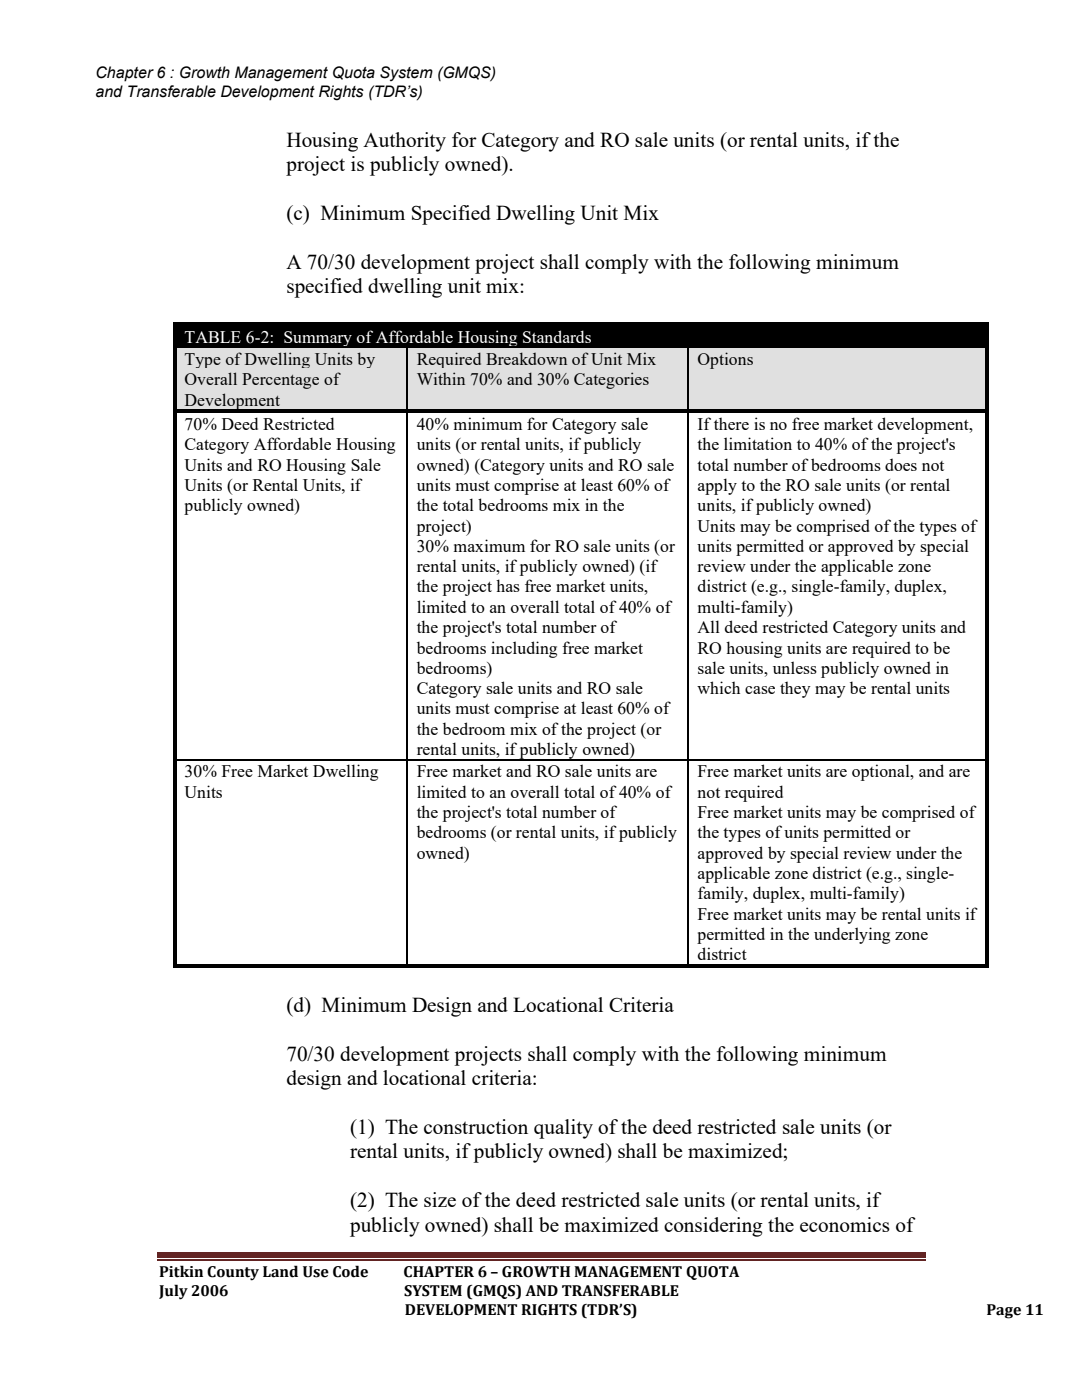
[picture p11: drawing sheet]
<svg xmlns="http://www.w3.org/2000/svg" width="216mm" height="279mm" viewBox="0 0 216 279" stroke-linecap="round" stroke-linejoin="round" font-family="sans-serif">
<defs><g id="words">
<g font-size="4.2">
<text x="57.1" y="29.3">Housing Authority for Category and RO sale units (or rental units, if the</text>
<text x="57.1" y="34.2">project is publicly owned).</text>
<text x="57.1" y="43.9">(c) Minimum Specified Dwelling Unit Mix</text>
<text x="57.1" y="53.7">A 70/30 development project shall comply with the following minimum</text>
<text x="57.1" y="58.5">specified dwelling unit mix:</text>
<text x="57.1" y="202">(d) Minimum Design and Locational Criteria</text>
<text x="57.1" y="211.7">70/30 development projects shall comply with the following minimum</text>
<text x="57.1" y="216.6">design and locational criteria:</text>
<text x="69.9" y="226.3">(1) The construction quality of the deed restricted sale units (or</text>
<text x="69.8" y="231.2">rental units, if publicly owned) shall be maximized;</text>
<text x="69.8" y="240.9">(2) The size of the deed restricted sale units (or rental units, if</text>
<text x="69.8" y="245.8">publicly owned) shall be maximized considering the economics of</text>
</g>
<text font-size="3.5" fill="#fff" x="36.8" y="68.4">TABLE 6-2: Summary of Affordable Housing Standards</text>
<g font-size="3.5">
<text x="36.8" y="72.9">Type of Dwelling Units by</text>
<text x="36.8" y="76.9">Overall Percentage of</text>
<text x="83.1" y="72.9">Required Breakdown of Unit Mix</text>
<text x="83.1" y="76.9">Within 70% and 30% Categories</text>
<text x="139.2" y="72.9">Options</text>
<text x="36.8" y="80.9">Development</text>
<text x="36.8" y="85.8">70% Deed Restricted</text>
<text x="36.8" y="89.9">Category Affordable Housing</text>
<text x="83.1" y="85.8">40% minimum for Category sale</text>
<text x="83.1" y="89.9">units (or rental units, if publicly</text>
<text x="139.2" y="85.8">If there is no free market development,</text>
<text x="139.2" y="89.9">the limitation to 40% of the project's</text>
<text x="36.8" y="93.9">Units and RO Housing Sale</text>
<text x="83.1" y="93.9">owned) (Category units and RO sale</text>
<text x="139.2" y="93.9">total number of bedrooms does not</text>
<text x="36.8" y="98">Units (or Rental Units, if</text>
<text x="83.1" y="98">units must comprise at least 60% of</text>
<text x="139.2" y="98">apply to the RO sale units (or rental</text>
<text x="36.8" y="102">publicly owned)</text>
<text x="83.1" y="102">the total bedrooms mix in the</text>
<text x="83.1" y="106.1">project)</text>
<text x="139.2" y="102">units, if publicly owned)</text>
<text x="139.2" y="106.1">Units may be comprised of the types of</text>
<text x="83.1" y="110.2">30% maximum for RO sale units (or</text>
<text x="139.2" y="110.2">units permitted or approved by special</text>
<text x="83.1" y="114.2">rental units, if publicly owned) (if</text>
<text x="83.1" y="118.2">the project has free market units,</text>
<text x="139.2" y="114.2">review under the applicable zone</text>
<text x="139.2" y="118.2">district (e.g., single-family, duplex,</text>
<text x="83.1" y="122.3">limited to an overall total of 40% of</text>
<text x="139.2" y="122.3">multi-family)</text>
<text x="83.1" y="126.4">the project's total number of</text>
<text x="83.1" y="130.4">bedrooms including free market</text>
<text x="139.2" y="126.4">All deed restricted Category units and</text>
<text x="139.2" y="130.4">RO housing units are required to be</text>
<text x="83.1" y="134.5">bedrooms)</text>
<text x="139.2" y="134.5">sale units, unless publicly owned in</text>
<text x="83.1" y="138.6">Category sale units and RO sale</text>
<text x="83.1" y="142.6">units must comprise at least 60% of</text>
<text x="139.2" y="138.6">which case they may be rental units</text>
<text x="83.1" y="146.6">the bedroom mix of the project (or</text>
<text x="36.8" y="155.1">30% Free Market Dwelling</text>
<text x="83.1" y="150.7">rental units, if publicly owned)</text>
<text x="83.1" y="155.1">Free market and RO sale units are</text>
<text x="139.2" y="155.1">Free market units are optional, and are</text>
<text x="36.8" y="159.2">Units</text>
<text x="83.1" y="159.2">limited to an overall total of 40% of</text>
<text x="139.2" y="159.2">not required</text>
<text x="83.1" y="163.2">the project's total number of</text>
<text x="83.1" y="167.3">bedrooms (or rental units, if publicly</text>
<text x="139.2" y="163.2">Free market units may be comprised of</text>
<text x="139.2" y="167.3">the types of units permitted or</text>
<text x="83.1" y="171.4">owned)</text>
<text x="139.2" y="171.4">approved by special review under the</text>
<text x="139.2" y="175.4">applicable zone district (e.g., single-</text>
<text x="139.2" y="179.5">family, duplex, multi-family)</text>
<text x="139.2" y="183.5">Free market units may be rental units if</text>
<text x="139.2" y="187.6">permitted in the underlying zone</text>
<text x="139.2" y="191.6">district</text>
</g>
<g font-size="3.2">
<text x="19" y="15.7">Chapter 6 : Growth Management Quota System (GMQS)</text>
<text x="19" y="19.3">and Transferable Development Rights (TDR’s)</text>
<text x="31.7" y="254.9">Pitkin County Land Use Code</text>
<text x="80.5" y="254.9">CHAPTER 6 – GROWTH MANAGEMENT QUOTA</text>
<text x="31.7" y="258.6">July 2006</text>
<text x="80.6" y="258.6">SYSTEM (GMQS) AND TRANSFERABLE</text>
<text x="80.8" y="262.3">DEVELOPMENT RIGHTS (TDR’S)</text>
<text x="196.8" y="262.3">Page 11</text>
</g>
</g></defs>
<path d="M31.2 250h153.5v1h-153.5z" fill-rule="evenodd" fill="#622423"/>
<path d="M31.2 251.4h153.5" fill="none" stroke="#622423" stroke-width=".25"/>
<g fill="#000">
<path d="M34.5 64.3h.8v.9h-.8z" fill-rule="evenodd"/>
<path d="M34.5 64.3h.8v.8h-.8z" fill-rule="evenodd"/>
<path d="M34.5 65.2h.8v4h-.8z" fill-rule="evenodd"/>
<path d="M35.3 65.2h161.2v4h-161.2z" fill-rule="evenodd"/>
<path d="M35.3 64.3h161.2v.8h-161.2z" fill-rule="evenodd"/>
<path d="M196.5 64.3h.7v.9h-.7z" fill-rule="evenodd"/>
<path d="M196.5 64.3h.7v.8h-.7z" fill-rule="evenodd"/>
<path d="M196.5 65.2h.7v4h-.7z" fill-rule="evenodd"/>
</g>
<path d="M36.8 65.2h158.1v4h-158.1z" fill="#000"/>
<path d="M35.3 65.1h161.2" fill="none" stroke="#000" stroke-width=".2"/>
<g fill="#e0e0e0">
<path d="M35.3 69.6h45.8v12.1h-45.8z" fill-rule="evenodd"/>
<path d="M36.8 73.6h42.5v4h-42.5z" fill-rule="evenodd"/>
<path d="M81.4 69.6h55.7v12.1h-55.7z" fill-rule="evenodd"/>
<path d="M83.1 73.6h52.3v4h-52.3z" fill-rule="evenodd"/>
<path d="M137.5 69.6h59v12.1h-59z" fill-rule="evenodd"/>
</g>
<g fill="#e0e0e0">
<path d="M36.8 69.6h42.5v4h-42.5z"/>
<path d="M36.8 77.6h42.5v4.1h-42.5z"/>
<path d="M83.1 69.6h52.3v4h-52.3z"/>
<path d="M139.2 69.6h55.7v4h-55.7z"/>
</g>
<path d="M34.5 69.2h.8v.3h-.8zM81.1 69.2h.3v.3h-.3zM137.1 69.2h.4v.3h-.4zM196.5 69.2h.7v.3h-.7zM81.1 82.5h.3zM137.1 82.5h.4zM34.5 151.5h.8v.3h-.8zM81.1 151.5h.3v.3h-.3zM137.1 151.5h.4v.3h-.4zM196.5 151.5h.7v.3h-.7z" fill="#000"/>
<path d="M35.3 69.3h45.8M81.2 69.5v12.2M81.4 69.3h55.7M137.3 69.5v12.2M137.5 69.3h59M81.2 82.5v69M137.3 82.5v69M35.3 151.6h45.8M81.2 151.8v40.6M81.4 151.6h55.7M137.3 151.8v40.6M137.5 151.6h59" fill="none" stroke="#000" stroke-width=".34"/>
<g fill="#000">
<path d="M34.5 69.5h.8v12.2h-.8z" fill-rule="evenodd"/>
<path d="M34.5 81.7h.8v.8h-.8z" fill-rule="evenodd"/>
<path d="M35.3 81.7h45.8v.8h-45.8z" fill-rule="evenodd"/>
<path d="M81.1 81.7h.7v.8h-.7z" fill-rule="evenodd"/>
<path d="M81.8 81.7h55.3v.8h-55.3z" fill-rule="evenodd"/>
<path d="M137.1 81.7h.8v.8h-.8z" fill-rule="evenodd"/>
<path d="M137.9 81.7h58.6v.8h-58.6z" fill-rule="evenodd"/>
<path d="M196.5 69.5h.7v12.2h-.7z" fill-rule="evenodd"/>
<path d="M196.5 81.7h.7v.8h-.7z" fill-rule="evenodd"/>
<path d="M34.5 82.5h.8v69h-.8z" fill-rule="evenodd"/>
<path d="M196.5 82.5h.7v69h-.7z" fill-rule="evenodd"/>
<path d="M34.5 151.8h.8v40.6h-.8z" fill-rule="evenodd"/>
<path d="M34.5 192.4h.8v.7h-.8z" fill-rule="evenodd"/>
<path d="M34.5 192.4h.8v.7h-.8z" fill-rule="evenodd"/>
<path d="M35.3 192.4h45.8v.7h-45.8z" fill-rule="evenodd"/>
<path d="M81.1 192.4h.7v.7h-.7z" fill-rule="evenodd"/>
<path d="M81.8 192.4h55.3v.7h-55.3z" fill-rule="evenodd"/>
<path d="M137.1 192.4h.8v.7h-.8z" fill-rule="evenodd"/>
<path d="M137.9 192.4h58.6v.7h-58.6z" fill-rule="evenodd"/>
<path d="M196.5 151.8h.7v40.6h-.7z" fill-rule="evenodd"/>
<path d="M196.5 192.4h.7v.7h-.7z" fill-rule="evenodd"/>
<path d="M196.5 192.4h.7v.7h-.7z" fill-rule="evenodd"/>
</g>
<use href="#words"/>
</svg>
